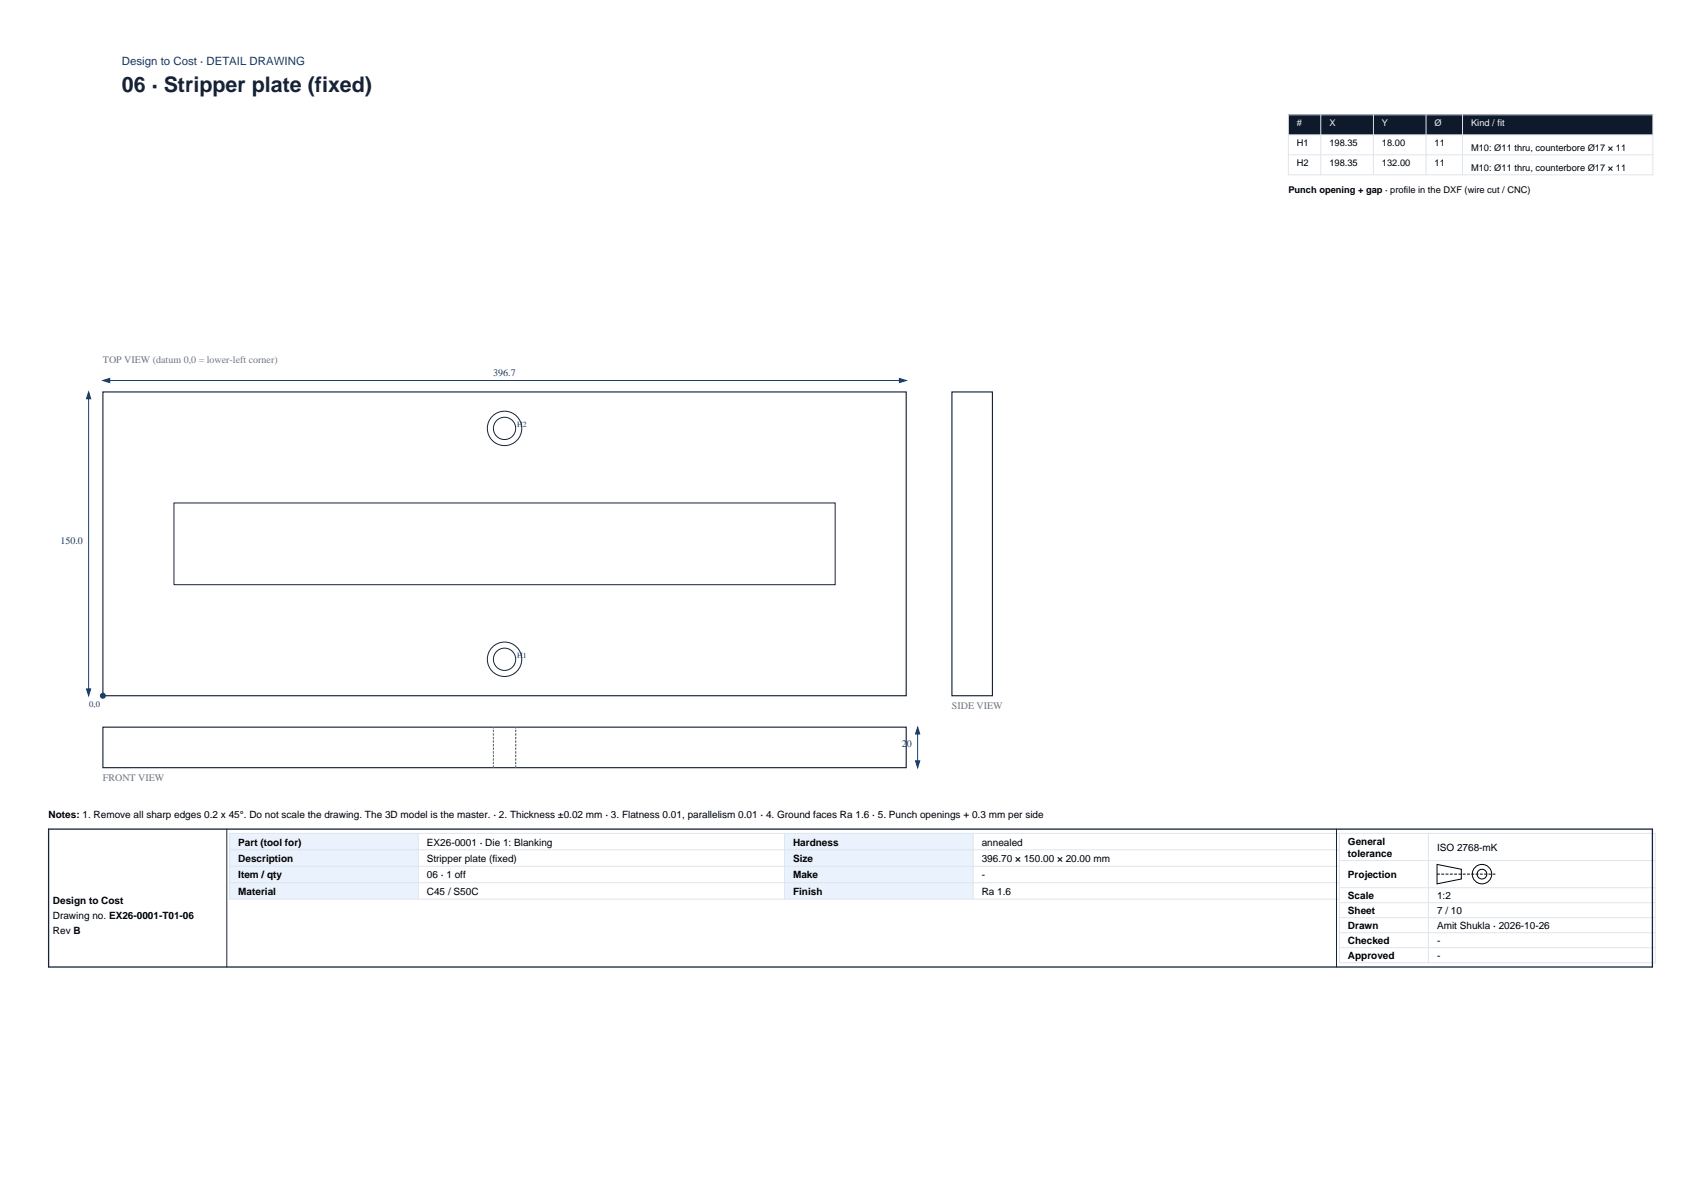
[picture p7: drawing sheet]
<svg xmlns="http://www.w3.org/2000/svg" width="420mm" height="297mm" viewBox="0 0 420 297" stroke-linecap="round" stroke-linejoin="round" font-family="sans-serif">
<defs><g id="words">
<text font-size="5.3" fill="#152238" x="30.1" y="22.7">06 · Stripper plate (fixed)</text>
<text font-size="2.8" fill="#123a6b" x="30.1" y="16">Design to Cost · DETAIL DRAWING</text>
<g font-size="2.5" fill="#6b7683">
<text x="25.4" y="89.7">TOP VIEW (datum 0,0 = lower-left corner)</text>
<text x="235" y="174.9">SIDE VIEW</text>
<text x="25.4" y="192.7">FRONT VIEW</text>
</g>
<g font-size="2.5" fill="#123a6b">
<text x="121.8" y="92.9">396.7</text>
<text x="14.9" y="134.3">150.0</text>
<text x="222.7" y="184.5">20</text>
</g>
<g font-size="2.5">
<text x="12" y="201.9">Notes: 1. Remove all sharp edges 0.2 x 45°. Do not scale the drawing. The 3D model is the master. · 2. Thickness ±0.02 mm · 3. Flatness 0.01, parallelism 0.01 · 4. Ground faces Ra 1.6 · 5. Punch openings + 0.3 mm per side</text>
<text x="58.8" y="208.8">Part (tool for)</text>
<text x="105.4" y="208.8">EX26-0001 · Die 1: Blanking</text>
<text x="195.8" y="208.8">Hardness</text>
<text x="242.4" y="208.8">annealed</text>
<text x="332.8" y="208.6">General</text>
<text x="58.8" y="212.8">Description</text>
<text x="105.4" y="212.8">Stripper plate (fixed)</text>
<text x="195.8" y="212.8">Size</text>
<text x="242.4" y="212.8">396.70 × 150.00 × 20.00 mm</text>
<text x="332.8" y="211.6">tolerance</text>
<text x="354.8" y="210.1">ISO 2768-mK</text>
<text x="58.8" y="216.9">Item / qty</text>
<text x="58.8" y="220.9">Material</text>
<text x="105.4" y="216.9">06 · 1 off</text>
<text x="105.4" y="220.9">C45 / S50C</text>
<text x="195.8" y="216.9">Make</text>
<text x="195.8" y="220.9">Finish</text>
<text x="242.4" y="216.9">-</text>
<text x="242.4" y="220.9">Ra 1.6</text>
<text x="332.8" y="216.8">Projection</text>
<text x="332.8" y="222">Scale</text>
<text x="354.8" y="222">1:2</text>
<text x="13.1" y="223.3">Design to Cost</text>
<text x="13.1" y="227">Drawing no. EX26-0001-T01-06</text>
<text x="332.8" y="225.7">Sheet</text>
<text x="354.8" y="225.7">7 / 10</text>
<text x="13.1" y="230.7">Rev B</text>
<text x="332.8" y="229.4">Drawn</text>
<text x="332.8" y="233.1">Checked</text>
<text x="354.8" y="229.4">Amit Shukla · 2026-10-26</text>
<text x="354.8" y="233.1">-</text>
<text x="332.8" y="236.8">Approved</text>
<text x="354.8" y="236.8">-</text>
</g>
<g font-size="2.3" fill="#eef4fb">
<text x="320.2" y="31">#</text>
<text x="328.2" y="31">X</text>
<text x="341.2" y="31">Y</text>
<text x="354.2" y="31">Ø</text>
<text x="363.2" y="31">Kind / fit</text>
</g>
<g font-size="2.3">
<text x="320.2" y="35.9">H1</text>
<text x="328.2" y="35.9">198.35</text>
<text x="341.2" y="35.9">18.00</text>
<text x="354.2" y="35.9">11</text>
<text x="320.2" y="40.9">H2</text>
<text x="328.2" y="40.9">198.35</text>
<text x="341.2" y="40.9">132.00</text>
<text x="354.2" y="40.9">11</text>
<text x="363.2" y="37.3">M10: Ø11 thru, counterbore Ø17 × 11</text>
<text x="318.1" y="47.6">Punch opening + gap · profile in the DXF (wire cut / CNC)</text>
<text x="363.2" y="42.3">M10: Ø11 thru, counterbore Ø17 × 11</text>
</g>
<text font-size="2.1" fill="#123a6b" x="22.1" y="174.6">0,0</text>
<g font-size="1.9" fill="#123a6b">
<text x="127.7" y="105.4">H2</text>
<text x="127.7" y="162.4">H1</text>
</g>
</g></defs>
<path d="M25.4 96.8h198.4v75h-198.4zM235 96.8h10v75h-10zM25.4 179.5h198.4v10h-198.4z" fill="none" stroke="#152238" stroke-width=".28"/>
<g fill="none" stroke="#152238" stroke-width=".25">
<path d="M42.9 124.2h163.3v20.2h-163.3z"/>
<circle cx="124.6" cy="105.8" r="4.3"/>
<circle cx="124.6" cy="105.8" r="2.75"/>
<circle cx="124.6" cy="162.8" r="4.3"/>
<circle cx="124.6" cy="162.8" r="2.75"/>
</g>
<circle cx="25.4" cy="171.8" r=".56" fill="#123a6b" stroke="#123a6b" stroke-width=".35"/>
<path d="M21.9 96.8v75M25.4 93.9h198.4M226.6 179.5v10" fill="none" stroke="#123a6b" stroke-width=".25"/>
<g fill="#123a6b" stroke="#123a6b" stroke-width=".25">
<path d="M25.4 93.9l1.7-.5v1.1z"/>
<path d="M222.1 93.4l1.7 .5-1.7 .6z"/>
<path d="M21.4 170.1h1l-.5 1.7z"/>
<path d="M21.9 96.8l.5 1.6h-1z"/>
<path d="M226.1 187.8h1l-.5 1.7z"/>
<path d="M226.6 179.5l.5 1.7h-1z"/>
</g>
<path d="M121.8 189.5v-10M127.3 189.5v-10" fill="none" stroke="#6b7683" stroke-width=".25" stroke-dasharray=".5 .4" stroke-linecap="butt"/>
<path d="M318.1 28.3h90v5h-90z" fill-rule="evenodd" fill="#0e1a2c"/>
<path d="M318.1 28.3h90v14.9h-90zM318.1 33.3h90M318.1 38.2h90M326.1 28.3v14.9M339.1 28.3v14.9M352.1 28.3v14.9M361.1 28.3v14.9" fill="none" stroke="#dfe5ec" stroke-width=".25"/>
<g fill="#e9f2fd">
<path d="M56.7 205.8h46.6v16.2h-46.6z" fill-rule="evenodd"/>
<path d="M193.7 205.8h46.6v16.2h-46.6z" fill-rule="evenodd"/>
</g>
<g fill="none" stroke="#dfe5ec" stroke-width=".25">
<path d="M56.7 209.8h274M56.7 213.9h274M56.7 217.9h274M103.3 205.8v16.2M193.7 205.8v16.2M240.3 205.8v16.2M330.7 205.8v31.9h78v-31.9h-352v16.2h274M330.7 212.5h78M330.7 219.2h78M352.7 205.8v31.9M330.7 222.9h78M330.7 226.6h78"/>
<path d="M330.7 230.3h78M330.7 234h78"/>
</g>
<g fill="none" stroke="#000" stroke-width=".25">
<path d="M354.8 213.4l6 1.2v2.4l-6 1.2z"/>
<circle cx="365.9" cy="215.8" r="2.4"/>
<circle cx="365.9" cy="215.8" r="1.2"/>
</g>
<path d="M354.8 215.8h14.4" fill="none" stroke="#000" stroke-width=".25" stroke-dasharray=".7 .4" stroke-linecap="butt"/>
<path d="M12 204.7h396v34h-396z" fill="none" stroke="#152238" stroke-width=".32"/>
<path d="M56 204.7v34M330 204.7v34" fill="none" stroke="#152238" stroke-width=".25"/>
<use href="#words"/>
</svg>
